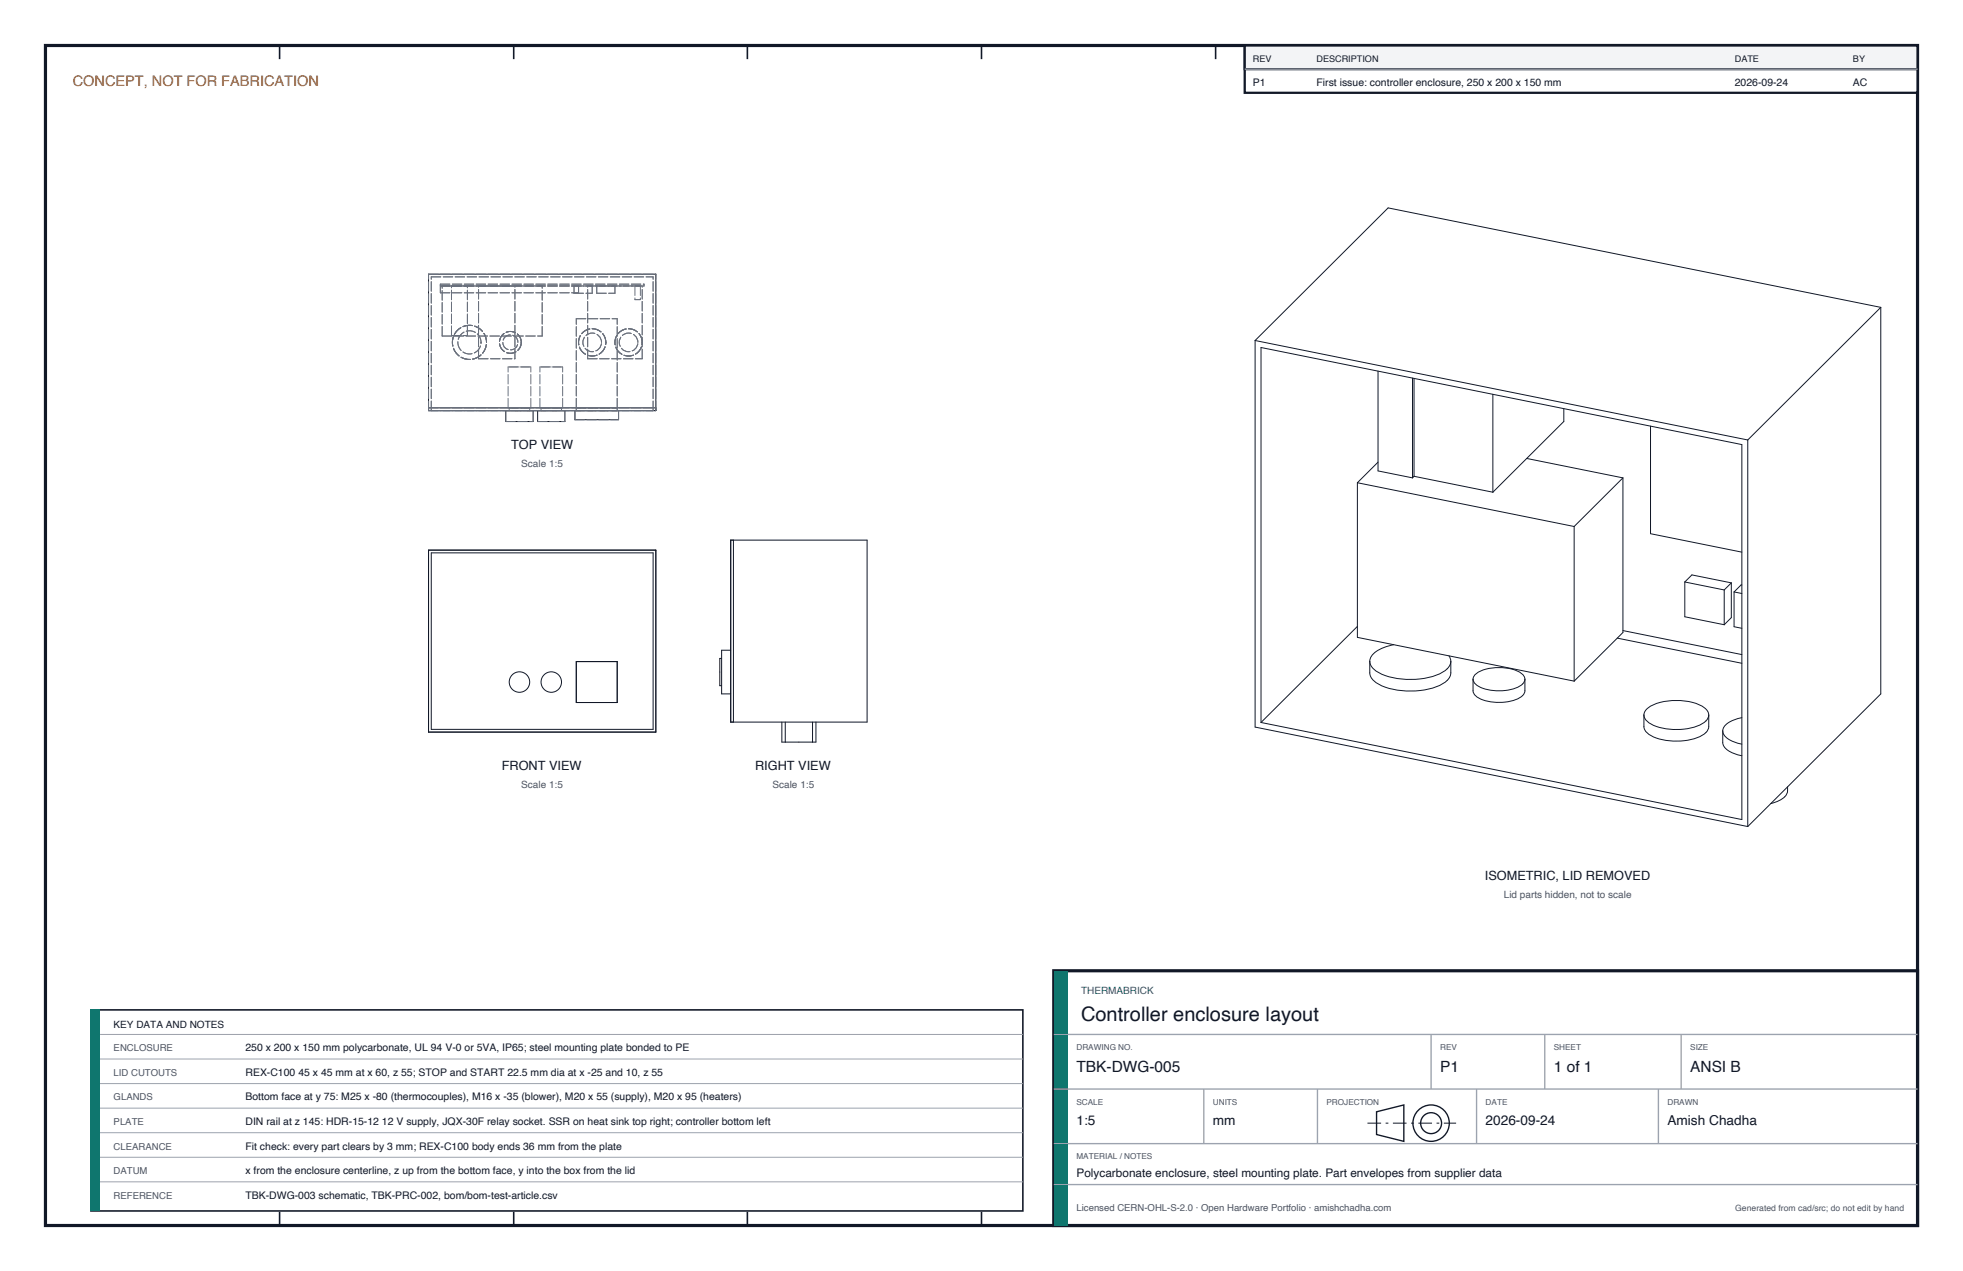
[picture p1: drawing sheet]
<svg xmlns="http://www.w3.org/2000/svg" width="432mm" height="279mm" viewBox="0 0 432 279" stroke-linecap="round" stroke-linejoin="round" font-family="sans-serif">
<defs><g id="words">
<text font-size="4.4" fill="#111827" x="237.8" y="224.4">Controller enclosure layout</text>
<g font-size="3.4" fill="#111827">
<text x="236.8" y="235.6">TBK-DWG-005</text>
<text x="316.8" y="235.6">P1</text>
<text x="341.8" y="235.6">1 of 1</text>
<text x="371.8" y="235.6">ANSI B</text>
</g>
<text font-size="3.2" fill="#b45309" x="16" y="19">CONCEPT, NOT FOR FABRICATION</text>
<g font-size="3" fill="#111827">
<text x="236.8" y="247.2">1:5</text>
<text x="266.8" y="247.2">mm</text>
<text x="326.8" y="247.2">2026-09-24</text>
<text x="366.8" y="247.2">Amish Chadha</text>
</g>
<g font-size="2.8" fill="#111827">
<text x="112.4" y="98.7">TOP VIEW</text>
<text x="110.4" y="169.2">FRONT VIEW</text>
<text x="166.1" y="169.2">RIGHT VIEW</text>
<text x="326.6" y="193.4">ISOMETRIC, LID REMOVED</text>
</g>
<text font-size="2.6" fill="#111827" x="236.8" y="258.8">Polycarbonate enclosure, steel mounting plate. Part envelopes from supplier data</text>
<g font-size="2.3" fill="#111827">
<text x="275.6" y="18.8">P1</text>
<text x="289.6" y="18.8">First issue: controller enclosure, 250 x 200 x 150 mm</text>
<text x="381.6" y="18.8">2026-09-24</text>
<text x="407.6" y="18.8">AC</text>
<text x="54" y="231.1">250 x 200 x 150 mm polycarbonate, UL 94 V-0 or 5VA, IP65; steel mounting plate bonded to PE</text>
<text x="54" y="236.5">REX-C100 45 x 45 mm at x 60, z 55; STOP and START 22.5 mm dia at x -25 and 10, z 55</text>
<text x="54" y="241.9">Bottom face at y 75: M25 x -80 (thermocouples), M16 x -35 (blower), M20 x 55 (supply), M20 x 95 (heaters)</text>
<text x="54" y="247.3">DIN rail at z 145: HDR-15-12 12 V supply, JQX-30F relay socket. SSR on heat sink top right; controller bottom left</text>
<text x="54" y="252.7">Fit check: every part clears by 3 mm; REX-C100 body ends 36 mm from the plate</text>
<text x="54" y="258.1">x from the enclosure centerline, z up from the bottom face, y into the box from the lid</text>
<text x="54" y="263.5">TBK-DWG-003 schematic, TBK-PRC-002, bom/bom-test-article.csv</text>
</g>
<g font-size="2.2" fill="#4b5563">
<text x="114.7" y="102.7">Scale 1:5</text>
<text x="114.7" y="173.2">Scale 1:5</text>
<text x="169.9" y="173.2">Scale 1:5</text>
<text x="330.8" y="197.4">Lid parts hidden, not to scale</text>
</g>
<text font-size="2.2" fill="#0f766e" x="237.8" y="218.4">THERMABRICK</text>
<text font-size="2.2" fill="#111827" x="25" y="226">KEY DATA AND NOTES</text>
<g font-size="2.1" fill="#4b5563">
<text x="25" y="231.1">ENCLOSURE</text>
<text x="25" y="236.5">LID CUTOUTS</text>
<text x="25" y="241.9">GLANDS</text>
<text x="25" y="247.3">PLATE</text>
<text x="25" y="252.7">CLEARANCE</text>
<text x="25" y="258.1">DATUM</text>
<text x="25" y="263.5">REFERENCE</text>
<text x="236.8" y="266.2">Licensed CERN-OHL-S-2.0 · Open Hardware Portfolio · amishchadha.com</text>
</g>
<g font-size="2" fill="#111827">
<text x="275.6" y="13.6">REV</text>
<text x="289.6" y="13.6">DESCRIPTION</text>
<text x="381.6" y="13.6">DATE</text>
<text x="407.6" y="13.6">BY</text>
</g>
<text font-size="1.9" fill="#4b5563" x="381.7" y="266.2">Generated from cad/src; do not edit by hand</text>
<g font-size="1.8" fill="#4b5563">
<text x="236.8" y="230.8">DRAWING NO.</text>
<text x="316.8" y="230.8">REV</text>
<text x="341.8" y="230.8">SHEET</text>
<text x="371.8" y="230.8">SIZE</text>
<text x="236.8" y="242.8">SCALE</text>
<text x="266.8" y="242.8">UNITS</text>
<text x="291.8" y="242.8">PROJECTION</text>
<text x="326.8" y="242.8">DATE</text>
<text x="366.8" y="242.8">DRAWN</text>
<text x="236.8" y="254.8">MATERIAL / NOTES</text>
</g>
</g></defs>
<path d="M10 10h411.8v259.4h-411.8z" fill="none" stroke="#111827" stroke-width=".7" stroke-linecap="butt"/>
<g fill="none" stroke="#111827" stroke-width=".35">
<path d="M61.5 10v3M113 10v3M164.4 10v3M215.9 10v3M267.4 10v3M318.9 10v3M370.3 10v3M61.5 266.4v3M113 266.4v3M164.4 266.4v3M215.9 266.4v3M267.4 266.4v3"/>
<path d="M318.9 266.4v3M370.3 266.4v3"/>
</g>
<g fill="none" stroke="#111727" stroke-width=".22">
<path d="M94.3 60.3h50v30h-50zM276.1 74.9v84.9l108.4 21.9M276.1 74.9l108.4 21.8M277.4 76.4l105.8 21.3v82.5l-105.8-21.4zM413.7 67.6l-108.4-21.9-29.2 29.2M413.7 67.6l-29.2 29.1M413.7 67.6v84.9l-29.2 29.2M94.3 89.7h50M111.3 90.3v2.4h6v-2.4M118.3 90.3v2.4h6v-2.4M126.5 90.3v2h9.6v-2M303.1 81.6v21.9l7.6 1.5"/>
<path d="M310.7 83.1v21.9M311 83.2v21.5M328.4 86.7v21.5M344 89.8v2.9l-15.6 15.5M363.1 93.7v23.6l20.1 4.1M384.5 96.7v85M160.7 118.7h30v40h-30zM161.3 118.7v40M298.6 106.1v34l47.7 9.6M298.6 106.1l47.7 9.6M303.1 101.6l-4.5 4.5M311 104.7l17.4 3.5"/>
<path d="M311.1 104.7l-.4 .3M335.8 100.8l21.2 4.3M346.3 115.7v34M357 105.1l-10.7 10.6M357 105.1v33.9l-10.7 10.7M94.3 120.9h50v40h-50zM94.9 121.5h48.8v38.8h-48.8zM298.6 137.7l-21.2 21.1M357 138.6l26.2 5.3M370.6 127.9v7.7l8.7 1.7M370.6 127.9l1.6-1.5 8.6 1.7M370.6 127.9l8.7 1.8"/>
<path d="M379.3 129.7v7.6M380.8 128.1l-1.5 1.6M380.8 128.1v7.7l-1.5 1.5M381.4 130.1v7.7l1.8 .3M381.4 130.1l1.8 .4M383.2 128.6h-.2l-1.6 1.5M126.8 145.4h9v9h-9zM158.7 144.7h-.4v6h.4M160.7 142.9h-2v9.6h2M172 158.7v4.4h7.5v-4.4M172.7 158.7v4.4M178.7 158.7v4.4"/>
<path d="M301.3 145.4a3.6 3.6 0 0 0 2.6 2.8 17.1 17.1 0 0 0 13.4-.4l1.3-1.1 .4-.7 .1-.6M301.3 145.4v2.5a3.6 3.6 0 0 0 2.6 2.8 17.1 17.1 0 0 0 13.4-.4l1.1-.7 .6-1 .1-3.2M306.6 141.7a7.3 7.3 0 0 0-5.1 2.9l-.2 .8M318.7 144.2l.4 1.2M324 149.3a2.67 2.67 0 0 0 2.2 2 10.7 10.7 0 0 0 8.4-.7l.5-.5 .3-.8M324 149.3a2.64 2.64 0 0 1 2.2-2 10.8 10.8 0 0 1 8.2 .6 1.84 1.84 0 0 1 1 1.4M324 149.3v2.6a2.67 2.67 0 0 0 2.2 2 10.7 10.7 0 0 0 8.4-.7l.5-.5 .3-.6v-2.8M355.8 140.3l27.4 5.5M361.6 157.2a2.86 2.86 0 0 0 2.1 2.2 13.4 13.4 0 0 0 11.1-.5l.7-.7 .4-1M361.6 157.2a3.3 3.3 0 0 1 2.7-2.5 13.6 13.6 0 0 1 10.3 .7 2.29 2.29 0 0 1 1.3 1.8M361.6 157.2v2.5a2.86 2.86 0 0 0 2.1 2.3 13.4 13.4 0 0 0 11.1-.6l.7-.7 .3-.6 .1-2.9M383.2 157.8a5.2 5.2 0 0 0-4.2 2.5v.4"/>
<path d="M379 160.7a3.2 3.2 0 0 0 2.4 2.4l1.8 .5M379 160.7v2.5a3.2 3.2 0 0 0 2.4 2.4l1.8 .5M393.2 173a2.68 2.68 0 0 1-1.9 3l-1.8 .6"/>
<circle cx="114.3" cy="149.9" r="2.25"/>
<circle cx="121.3" cy="149.9" r="2.25"/>
</g>
<g fill="none" stroke="#6a7180" stroke-width=".22" stroke-dasharray="2.1 .5">
<path d="M94.3 60.3h50M94.9 60.9h48.8M96.9 62.9v-.4M96.9 62.9h44.8M96.9 62.5h44.8M96.9 64.4v-1.5M96.9 64.4h30.4M96.9 62.9h30.4M97.3 73.9v-11M97.3 73.9h22M97.3 62.9h22M99.3 73.8v-10.9"/>
<path d="M99.3 73.8h3.5M99.3 62.9h3.5M102.8 73.8v-10.9M105.3 78.9v-16M105.3 78.9h8M105.3 62.9h8M113.3 78.9v-16M119.3 73.9v-11M126.3 64.5v-1.6M126.3 64.5h4M126.3 62.9h4M126.8 70.1h9"/>
<path d="M127.3 64.4v-1.5M129.3 78.9v-16M129.3 78.9h12M129.3 62.9h12M130.3 64.5v-1.6M131.3 64.5v-1.6M131.3 64.5h4M131.3 62.9h4M135.3 64.5v-1.6M139.7 65.9h1.2M139.7 62.9h1.2M139.7 62.9v3"/>
<path d="M140.9 65.9h-1.2M140.9 62.9v3M140.9 62.9h-1.2M141.3 78.9v-16M141.7 62.9v-.4M94.3 90.3v-30M94.3 90.3h50M94.3 90.3v-.6M94.3 89.7h50M94.9 90.3h48.8M94.9 90.3v-29.4M111.3 92.7h6"/>
<path d="M111.3 90.3h6M111.8 80.7h5M111.8 89.7h5M111.8 89.7v-9M112 90.3h4.5M112 89.7h4.5M112 89.7v.6M116.5 90.3h-4.5M116.5 89.7h-4.5M116.5 89.7v.6M116.8 80.7h-5M116.8 89.7v-9"/>
<path d="M116.8 89.7h-5M117.3 90.3h-6M118.3 92.7h6M118.3 90.3h6M118.8 80.7h5M118.8 89.7h5M118.8 89.7v-9M119 90.3h4.5M119 89.7h4.5M119 89.7v.6M123.5 90.3h-4.5M123.5 89.7h-4.5"/>
<path d="M123.5 89.7v.6M123.8 80.7h-5M123.8 89.7v-9M123.8 89.7h-5M124.3 90.3h-6M126.5 92.3v-2M126.5 92.3h9.6M126.5 90.3h9.6M126.8 90.3h9M126.8 89.7h9M126.8 90.3v-.6M126.8 89.7v-19.6"/>
<path d="M135.8 90.3v-.6M135.8 89.7v-19.6M136.1 92.3v-2M143.7 90.3v-29.4M144.3 90.3v-30M144.3 90.3v-.6"/>
<circle cx="103.3" cy="75.3" r="2.55"/>
<circle cx="103.3" cy="75.3" r="3.8"/>
<circle cx="112.3" cy="75.3" r="1.66"/>
<circle cx="112.3" cy="75.3" r="2.4"/>
<circle cx="130.3" cy="75.3" r="2.05"/>
<circle cx="130.3" cy="75.3" r="3"/>
<circle cx="138.3" cy="75.3" r="2.05"/>
<circle cx="138.3" cy="75.3" r="3"/>
</g>
<path d="M20 222h205v44.2h-205z" fill="#fff" stroke="#111827" stroke-width=".35"/>
<path d="M20 222h2v44.2h-2z" fill="#0f766e"/>
<path d="M22 227.4h203M22 232.8h203M22 238.2h203M22 243.6h203M22 249h203M22 254.4h203M22 259.8h203" fill="none" stroke="#9ca3af" stroke-width=".22"/>
<path d="M273.8 10h148v10.4h-148z" fill="#fff" stroke="#111827" stroke-width=".5"/>
<path d="M273.8 10h148v5.2h-148z" fill="#f3f4f6" stroke="#111827" stroke-width=".5"/>
<path d="M273.8 15.2h148" fill="none" stroke="#9ca3af" stroke-width=".3"/>
<path d="M231.8 213.4h190v56h-190z" fill="#fff" stroke="#111827" stroke-width=".7" stroke-linecap="butt"/>
<path d="M231.8 213.4h3v56h-3z" fill="#0f766e"/>
<path d="M231.8 227.4h190M231.8 239.4h190M264.8 239.4v12M289.8 239.4v12M314.8 227.4v12M324.8 239.4v12M339.8 227.4v12M364.8 239.4v12M369.8 227.4v12M231.8 251.4h190M231.8 260.4h190" fill="none" stroke="#9ca3af" stroke-width=".3"/>
<g fill="none" stroke="#111827" stroke-width=".3">
<path d="M302.8 244.4l6-1.5v8l-6-1.5z"/>
<circle cx="314.8" cy="246.9" r="4"/>
<circle cx="314.8" cy="246.9" r="2.3"/>
</g>
<path d="M300.8 246.9h19.5" fill="none" stroke="#111827" stroke-width=".22" stroke-dasharray="3 1 .6 1" stroke-linecap="butt"/>
<use href="#words"/>
</svg>
